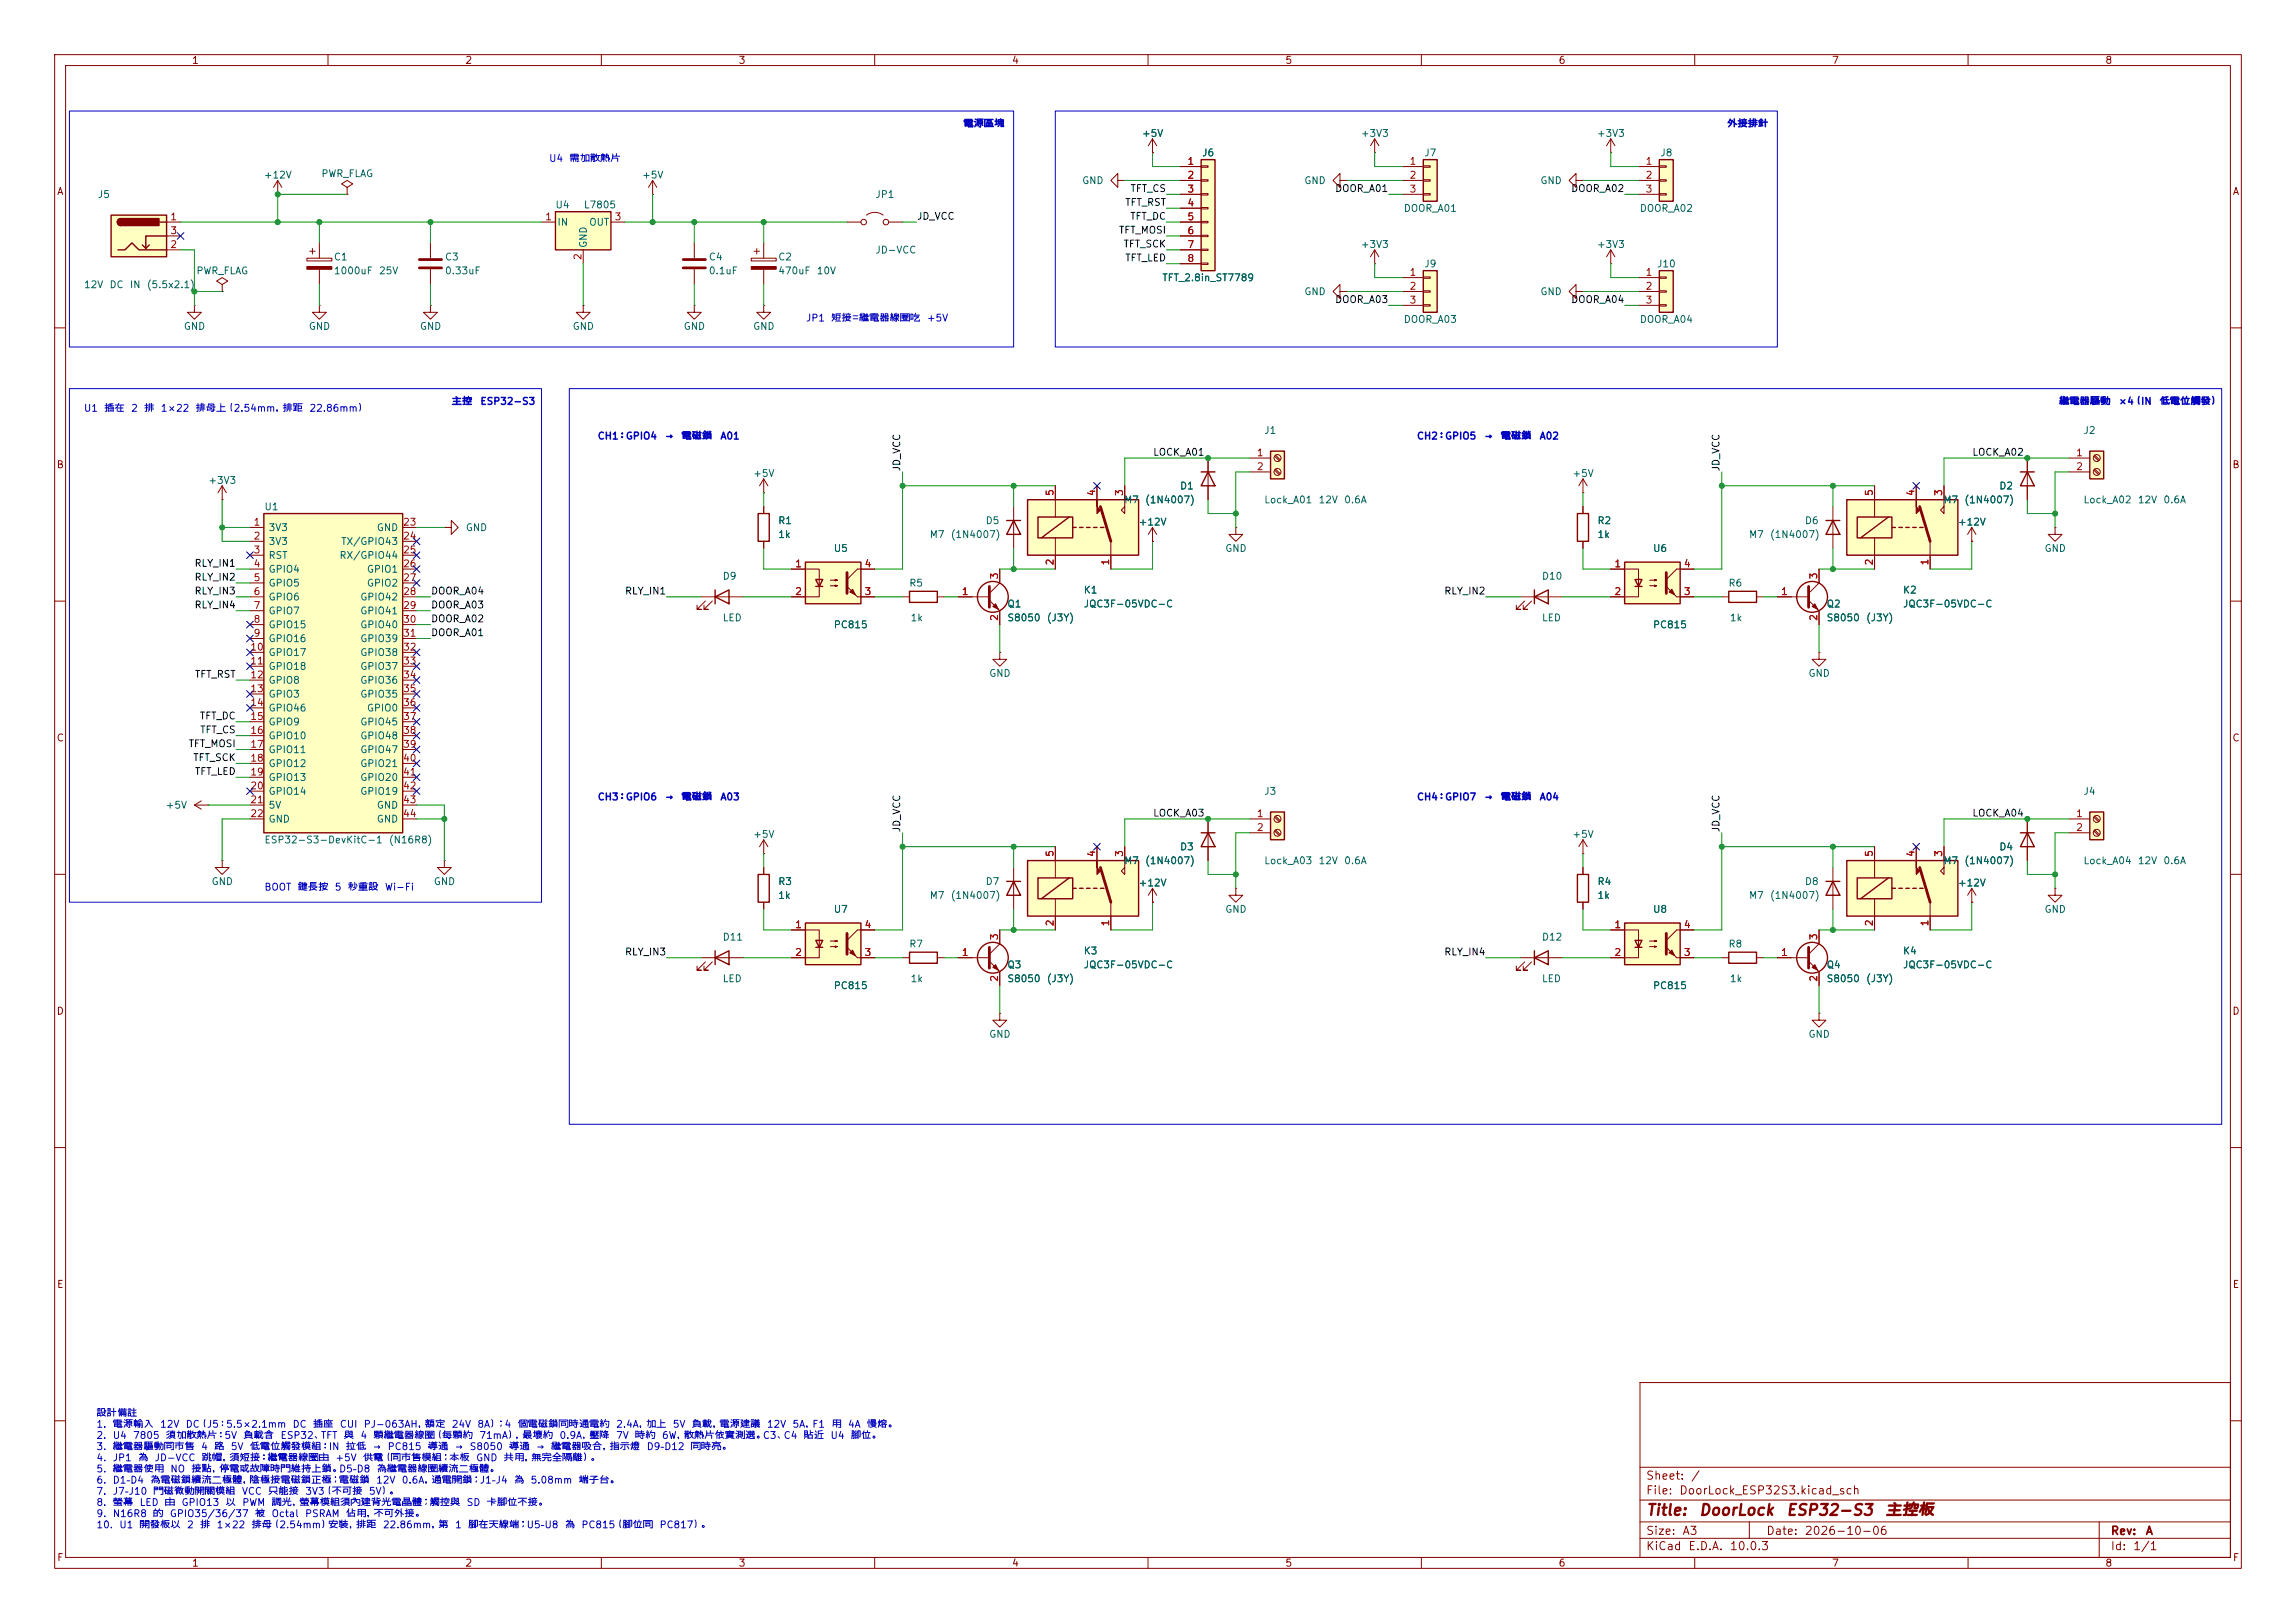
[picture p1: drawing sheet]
<svg xmlns="http://www.w3.org/2000/svg" width="420mm" height="297mm" viewBox="0 0 420 297" stroke-linecap="round" stroke-linejoin="round" font-family="sans-serif">
<defs><g id="words">
<g font-size="2" fill="#840000">
<text x="301" y="277.8">Title:</text>
<text x="310.7" y="277.8">DoorLock</text>
<text x="326.6" y="277.8">ESP32-S3</text>
<text x="344.7" y="277.8">主控板</text>
</g>
<g font-size="1.5" fill="#840000">
<text x="301" y="273.8">File:</text>
<text x="301" y="271.1">Sheet:</text>
<text x="307.1" y="273.8">DoorLock_ESP32S3.kicad_sch</text>
<text x="309.2" y="271.1">/</text>
<text x="301" y="281.2">Size:</text>
<text x="307.6" y="281.2">A3</text>
<text x="323" y="281.2">Date:</text>
<text x="330" y="281.2">2026-10-06</text>
<text x="386" y="281.2">Rev:</text>
<text x="392.4" y="281.2">A</text>
<text x="301" y="284">KiCad</text>
<text x="308.7" y="284">E.D.A.</text>
<text x="316.3" y="284">10.0.3</text>
<text x="386" y="284">Id:</text>
<text x="390.1" y="284">1/1</text>
</g>
<g font-size="1.3" fill="#840000">
<text x="35" y="12">1</text>
<text x="85" y="12">2</text>
<text x="135" y="12">3</text>
<text x="185" y="12">4</text>
<text x="235" y="12">5</text>
<text x="285" y="12">6</text>
<text x="335" y="12">7</text>
<text x="385" y="12">8</text>
<text x="10.3" y="36">A</text>
<text x="408.3" y="36">A</text>
<text x="10.3" y="86">B</text>
<text x="408.2" y="86">B</text>
<text x="10.3" y="136">C</text>
<text x="408.2" y="136">C</text>
<text x="10.3" y="186">D</text>
<text x="408.2" y="186">D</text>
<text x="10.3" y="236">E</text>
<text x="408.3" y="236">E</text>
<text x="10.3" y="286">F</text>
<text x="35" y="287">1</text>
<text x="85" y="287">2</text>
<text x="135" y="287">3</text>
<text x="185" y="287">4</text>
<text x="235" y="287">5</text>
<text x="285" y="287">6</text>
<text x="335" y="287">7</text>
<text x="385" y="287">8</text>
<text x="408.3" y="286">F</text>
</g>
<g font-size="1.3" fill="#0000c2">
<text x="176.1" y="23.6">電源區塊</text>
<text x="315.8" y="23.6">外接排針</text>
<text x="100.3" y="29.9">U4</text>
<text x="104" y="29.9">需加散熱片</text>
<text x="147.3" y="59.1">JP1</text>
<text x="151.9" y="59.1">短接＝繼電器線圈吃</text>
<text x="169.4" y="59.1">+5V</text>
<text x="15.2" y="75.7">U1</text>
<text x="19" y="75.7">插在</text>
<text x="23.9" y="75.7">2</text>
<text x="26.3" y="75.7">排</text>
<text x="29.3" y="75.7">1×22</text>
<text x="35.7" y="75.7">排母上（2.54mm，排距</text>
<text x="56.5" y="75.7">22.86mm）</text>
<text x="82.5" y="74.4">主控</text>
<text x="87.8" y="74.4">ESP32-S3</text>
<text x="376.6" y="74.4">繼電器驅動</text>
<text x="387.4" y="74.4">×4（IN</text>
<text x="394.9" y="74.4">低電位觸發）</text>
<text x="109.2" y="80.7">CH1：GPIO4</text>
<text x="121.5" y="80.7">→</text>
<text x="124.6" y="80.7">電磁鎖</text>
<text x="131.7" y="80.7">A01</text>
<text x="259.1" y="80.7">CH2：GPIO5</text>
<text x="271.4" y="80.7">→</text>
<text x="274.4" y="80.7">電磁鎖</text>
<text x="281.5" y="80.7">A02</text>
<text x="109.2" y="146.8">CH3：GPIO6</text>
<text x="121.5" y="146.8">→</text>
<text x="124.6" y="146.8">電磁鎖</text>
<text x="131.7" y="146.8">A03</text>
<text x="259.1" y="146.8">CH4：GPIO7</text>
<text x="271.4" y="146.8">→</text>
<text x="274.4" y="146.8">電磁鎖</text>
<text x="281.5" y="146.8">A04</text>
<text x="48.3" y="163.3">BOOT</text>
<text x="54.3" y="163.3">鍵長按</text>
<text x="61.1" y="163.3">5</text>
<text x="63.5" y="163.3">秒重設</text>
<text x="70.3" y="163.3">Wi-Fi</text>
<text x="17.5" y="259.5">設計備註</text>
<text x="17.5" y="261.6">1.</text>
<text x="17.5" y="263.6">2.</text>
<text x="20.5" y="261.6">電源輸入</text>
<text x="20.5" y="263.6">U4</text>
<text x="24.2" y="263.6">7805</text>
<text x="29.2" y="261.6">12V</text>
<text x="30.2" y="263.6">須加散熱片：5V</text>
<text x="33.9" y="261.6">DC（J5：5.5×2.1mm</text>
<text x="44.4" y="263.6">負載含</text>
<text x="51.2" y="263.6">ESP32、TFT</text>
<text x="53.4" y="261.6">DC</text>
<text x="57.1" y="261.6">插座</text>
<text x="62" y="261.6">CUI</text>
<text x="62.8" y="263.6">與</text>
<text x="65.8" y="263.6">4</text>
<text x="66.4" y="261.6">PJ-063AH，額定</text>
<text x="68.2" y="263.6">顆繼電器線圈（每顆約</text>
<text x="82.5" y="261.6">24V</text>
<text x="87.2" y="261.6">8A）；4</text>
<text x="87.6" y="263.6">71mA），最壞約</text>
<text x="94.5" y="261.6">個電磁鎖同時通電約</text>
<text x="102.2" y="263.6">0.9A，壓降</text>
<text x="112.6" y="261.6">2.4A，加上</text>
<text x="112.6" y="263.6">7V</text>
<text x="116.1" y="263.6">時約</text>
<text x="121" y="263.6">6W，散熱片依實測選。C3、C4</text>
<text x="123" y="261.6">5V</text>
<text x="126.4" y="261.6">負載，電源建議</text>
<text x="140.2" y="261.6">12V</text>
<text x="144.9" y="261.6">5A，F1</text>
<text x="146.9" y="263.6">貼近</text>
<text x="151.8" y="263.6">U4</text>
<text x="152" y="261.6">用</text>
<text x="155" y="261.6">4A</text>
<text x="155.5" y="263.6">腳位。</text>
<text x="158.5" y="261.6">慢熔。</text>
<text x="17.5" y="265.7">3.</text>
<text x="17.5" y="267.7">4.</text>
<text x="17.5" y="269.8">5.</text>
<text x="20.5" y="265.7">繼電器驅動同市售</text>
<text x="20.5" y="267.7">JP1</text>
<text x="20.5" y="269.8">繼電器使用</text>
<text x="25.1" y="267.7">為</text>
<text x="28.2" y="267.7">JD-VCC</text>
<text x="31.1" y="269.8">NO</text>
<text x="34.9" y="269.8">接點，停電或故障時門維持上鎖。D5–D8</text>
<text x="36.7" y="265.7">4</text>
<text x="36.8" y="267.7">跳帽，須短接：繼電器線圈由</text>
<text x="39.1" y="265.7">路</text>
<text x="42.1" y="265.7">5V</text>
<text x="45.6" y="265.7">低電位觸發模組：IN</text>
<text x="61.2" y="267.7">+5V</text>
<text x="63.1" y="265.7">拉低</text>
<text x="66.3" y="267.7">供電（同市售模組；本板</text>
<text x="68.1" y="265.7">→</text>
<text x="68.8" y="269.8">為繼電器線圈續流二極體。</text>
<text x="70.8" y="265.7">PC815</text>
<text x="78.1" y="265.7">導通</text>
<text x="83.1" y="265.7">→</text>
<text x="85.8" y="265.7">S8050</text>
<text x="87" y="267.7">GND</text>
<text x="92" y="267.7">共用，無完全隔離）。</text>
<text x="93" y="265.7">導通</text>
<text x="97.9" y="265.7">→</text>
<text x="100.7" y="265.7">繼電器吸合，指示燈</text>
<text x="118.2" y="265.7">D9–D12</text>
<text x="126.2" y="265.7">同時亮。</text>
<text x="17.5" y="271.8">6.</text>
<text x="17.5" y="273.8">7.</text>
<text x="17.5" y="275.9">8.</text>
<text x="20.5" y="271.8">D1–D4</text>
<text x="20.5" y="273.8">J7–J10</text>
<text x="20.5" y="275.9">螢幕</text>
<text x="25.4" y="275.9">LED</text>
<text x="27.4" y="271.8">為電磁鎖續流二極體，陰極接電磁鎖正極；電磁鎖</text>
<text x="28" y="273.8">門磁微動開關模組</text>
<text x="30" y="275.9">由</text>
<text x="33.1" y="275.9">GPIO13</text>
<text x="41.2" y="275.9">以</text>
<text x="44.1" y="273.8">VCC</text>
<text x="44.2" y="275.9">PWM</text>
<text x="48.9" y="273.8">只能接</text>
<text x="49.5" y="275.9">調光，螢幕模組須內建背光電晶體；觸控與</text>
<text x="55.7" y="273.8">3V3（不可接</text>
<text x="67.4" y="273.8">5V）。</text>
<text x="68.7" y="271.8">12V</text>
<text x="73.4" y="271.8">0.6A，通電開鎖；J1–J4</text>
<text x="85.3" y="275.9">SD</text>
<text x="88.9" y="275.9">卡腳位不接。</text>
<text x="93.9" y="271.8">為</text>
<text x="96.9" y="271.8">5.08mm</text>
<text x="105.7" y="271.8">端子台。</text>
<text x="17.5" y="277.9">9.</text>
<text x="17.5" y="280">10.</text>
<text x="20.5" y="277.9">N16R8</text>
<text x="21.7" y="280">U1</text>
<text x="25.4" y="280">開發板以</text>
<text x="27.9" y="277.9">的</text>
<text x="31" y="277.9">GPIO35/36/37</text>
<text x="34.1" y="280">2</text>
<text x="36.5" y="280">排</text>
<text x="39.5" y="280">1×22</text>
<text x="45.9" y="280">排母（2.54mm）安裝，排距</text>
<text x="46.5" y="277.9">被</text>
<text x="49.6" y="277.9">Octal</text>
<text x="55.7" y="277.9">PSRAM</text>
<text x="63.2" y="277.9">佔用，不可外接。</text>
<text x="69.9" y="280">22.86mm，第</text>
<text x="83.1" y="280">1</text>
<text x="85.5" y="280">腳在天線端；U5–U8</text>
<text x="103.2" y="280">為</text>
<text x="106.2" y="280">PC815（腳位同</text>
<text x="120.5" y="280">PC817）。</text>
</g>
<g font-size="1.3" fill="#006464">
<text x="208.8" y="25.4">+5V</text>
<text x="219.8" y="28.9">J6</text>
<text x="248.8" y="25.4">+3V3</text>
<text x="260.4" y="28.9">J7</text>
<text x="292" y="25.4">+3V3</text>
<text x="303.6" y="28.9">J8</text>
<text x="48.2" y="33">+12V</text>
<text x="58.7" y="32.7">PWR_FLAG</text>
<text x="117.3" y="33">+5V</text>
<text x="197.8" y="34">GND</text>
<text x="238.5" y="34">GND</text>
<text x="281.7" y="34">GND</text>
<text x="17.8" y="36.5">J5</text>
<text x="101.5" y="38.4">U4</text>
<text x="101.9" y="41.6">IN</text>
<text x="106.7" y="38.4">L7805</text>
<text x="107.7" y="41.6">OUT</text>
<text x="160" y="36.5">JP1</text>
<text x="256.7" y="39.1">DOOR_A01</text>
<text x="299.9" y="39.1">DOOR_A02</text>
<text x="61" y="48">C1</text>
<text x="81.3" y="48">C3</text>
<text x="107.7" y="45.5" transform="rotate(-90 107.7 45.5)">GND</text>
<text x="129.5" y="48">C4</text>
<text x="142.2" y="48">C2</text>
<text x="160" y="46.7">JD-VCC</text>
<text x="248.8" y="45.7">+3V3</text>
<text x="292" y="45.7">+3V3</text>
<text x="15.2" y="53">12V</text>
<text x="19.9" y="53">DC</text>
<text x="23.6" y="53">IN</text>
<text x="26.7" y="53">(5.5x2.1)</text>
<text x="35.8" y="50.5">PWR_FLAG</text>
<text x="61" y="50.5">1000uF</text>
<text x="69.2" y="50.5">25V</text>
<text x="81.3" y="50.5">0.33uF</text>
<text x="129.5" y="50.5">0.1uF</text>
<text x="142.2" y="50.5">470uF</text>
<text x="149.3" y="50.5">10V</text>
<text x="212.5" y="51.8">TFT_2.8in_ST7789</text>
<text x="260.4" y="49.2">J9</text>
<text x="303" y="49.2">J10</text>
<text x="238.5" y="54.3">GND</text>
<text x="256.7" y="59.4">DOOR_A03</text>
<text x="281.7" y="54.3">GND</text>
<text x="299.9" y="59.4">DOOR_A04</text>
<text x="33.5" y="60.7">GND</text>
<text x="56.4" y="60.7">GND</text>
<text x="76.7" y="60.7">GND</text>
<text x="104.6" y="60.7">GND</text>
<text x="125" y="60.7">GND</text>
<text x="137.7" y="60.7">GND</text>
<text x="231.1" y="79.7">J1</text>
<text x="381" y="79.7">J2</text>
<text x="38" y="88.9">+3V3</text>
<text x="137.7" y="87.6">+5V</text>
<text x="215.7" y="89.9">D1</text>
<text x="287.5" y="87.6">+5V</text>
<text x="365.6" y="89.9">D2</text>
<text x="48.3" y="93.7">U1</text>
<text x="205.5" y="92.4">M7</text>
<text x="209.4" y="92.4">(1N4007)</text>
<text x="231.1" y="92.4">Lock_A01</text>
<text x="241.1" y="92.4">12V</text>
<text x="245.8" y="92.4">0.6A</text>
<text x="355.4" y="92.4">M7</text>
<text x="359.2" y="92.4">(1N4007)</text>
<text x="381" y="92.4">Lock_A02</text>
<text x="390.9" y="92.4">12V</text>
<text x="395.6" y="92.4">0.6A</text>
<text x="49" y="97.5">3V3</text>
<text x="49" y="100">3V3</text>
<text x="62.3" y="100">TX/GPIO43</text>
<text x="68.8" y="97.5">GND</text>
<text x="85.1" y="97.5">GND</text>
<text x="142.2" y="96.2">R1</text>
<text x="142.2" y="98.8">1k</text>
<text x="152.4" y="101.3">U5</text>
<text x="170" y="98.8">M7</text>
<text x="173.8" y="98.8">(1N4007)</text>
<text x="180.2" y="96.2">D5</text>
<text x="208.2" y="96.5">+12V</text>
<text x="224" y="101.3">GND</text>
<text x="292.1" y="96.2">R2</text>
<text x="292.1" y="98.8">1k</text>
<text x="302.3" y="101.3">U6</text>
<text x="319.8" y="98.8">M7</text>
<text x="323.7" y="98.8">(1N4007)</text>
<text x="330" y="96.2">D6</text>
<text x="358" y="96.5">+12V</text>
<text x="373.9" y="101.3">GND</text>
<text x="49" y="102.6">RST</text>
<text x="49" y="105.1">GPIO4</text>
<text x="49" y="107.7">GPIO5</text>
<text x="62" y="102.6">RX/GPIO44</text>
<text x="67" y="105.1">GPIO1</text>
<text x="67" y="107.7">GPIO2</text>
<text x="132.1" y="106.4">D9</text>
<text x="166.2" y="107.7">R5</text>
<text x="281.9" y="106.4">D10</text>
<text x="316.1" y="107.7">R6</text>
<text x="49" y="110.2">GPIO6</text>
<text x="49" y="112.7">GPIO7</text>
<text x="65.8" y="110.2">GPIO42</text>
<text x="65.8" y="112.7">GPIO41</text>
<text x="184.2" y="111.5">Q1</text>
<text x="198.1" y="108.9">K1</text>
<text x="198.1" y="111.5">JQC3F-05VDC-C</text>
<text x="334" y="111.5">Q2</text>
<text x="348" y="108.9">K2</text>
<text x="348" y="111.5">JQC3F-05VDC-C</text>
<text x="49" y="115.3">GPIO15</text>
<text x="49" y="117.8">GPIO16</text>
<text x="65.8" y="115.3">GPIO40</text>
<text x="65.8" y="117.8">GPIO39</text>
<text x="132.1" y="114">LED</text>
<text x="152.4" y="115.3">PC815</text>
<text x="166.5" y="114">1k</text>
<text x="184.2" y="114">S8050</text>
<text x="191.4" y="114">(J3Y)</text>
<text x="281.9" y="114">LED</text>
<text x="302.3" y="115.3">PC815</text>
<text x="316.3" y="114">1k</text>
<text x="334" y="114">S8050</text>
<text x="341.2" y="114">(J3Y)</text>
<text x="49" y="120.4">GPIO17</text>
<text x="49" y="122.9">GPIO18</text>
<text x="49" y="125.4">GPIO8</text>
<text x="65.8" y="120.4">GPIO38</text>
<text x="65.8" y="122.9">GPIO37</text>
<text x="65.8" y="125.4">GPIO36</text>
<text x="180.8" y="124.2">GND</text>
<text x="330.7" y="124.2">GND</text>
<text x="49" y="128">GPIO3</text>
<text x="49" y="130.5">GPIO46</text>
<text x="65.8" y="128">GPIO35</text>
<text x="67" y="130.5">GPIO0</text>
<text x="49" y="133.1">GPIO9</text>
<text x="49" y="135.6">GPIO10</text>
<text x="65.8" y="133.1">GPIO45</text>
<text x="65.8" y="135.6">GPIO48</text>
<text x="49" y="138.1">GPIO11</text>
<text x="49" y="140.7">GPIO12</text>
<text x="49" y="143.2">GPIO13</text>
<text x="65.8" y="138.1">GPIO47</text>
<text x="65.8" y="140.7">GPIO21</text>
<text x="65.8" y="143.2">GPIO20</text>
<text x="30.2" y="148.3">+5V</text>
<text x="49" y="145.8">GPIO14</text>
<text x="49" y="148.3">5V</text>
<text x="65.8" y="145.8">GPIO19</text>
<text x="68.8" y="148.3">GND</text>
<text x="231.1" y="145.8">J3</text>
<text x="381" y="145.8">J4</text>
<text x="48.3" y="154.6">ESP32-S3-DevKitC-1</text>
<text x="49" y="150.8">GND</text>
<text x="68.8" y="150.8">GND</text>
<text x="71" y="154.6">(N16R8)</text>
<text x="137.7" y="153.6">+5V</text>
<text x="215.7" y="155.9">D3</text>
<text x="287.5" y="153.6">+5V</text>
<text x="365.6" y="155.9">D4</text>
<text x="205.5" y="158.5">M7</text>
<text x="209.4" y="158.5">(1N4007)</text>
<text x="231.1" y="158.5">Lock_A03</text>
<text x="241.1" y="158.5">12V</text>
<text x="245.8" y="158.5">0.6A</text>
<text x="355.4" y="158.5">M7</text>
<text x="359.2" y="158.5">(1N4007)</text>
<text x="381" y="158.5">Lock_A04</text>
<text x="390.9" y="158.5">12V</text>
<text x="395.6" y="158.5">0.6A</text>
<text x="38.6" y="162.3">GND</text>
<text x="79.2" y="162.3">GND</text>
<text x="142.2" y="162.3">R3</text>
<text x="142.2" y="164.8">1k</text>
<text x="152.4" y="167.3">U7</text>
<text x="170" y="164.8">M7</text>
<text x="173.8" y="164.8">(1N4007)</text>
<text x="180.2" y="162.3">D7</text>
<text x="208.2" y="162.5">+12V</text>
<text x="224" y="167.3">GND</text>
<text x="292.1" y="162.3">R4</text>
<text x="292.1" y="164.8">1k</text>
<text x="302.3" y="167.3">U8</text>
<text x="319.8" y="164.8">M7</text>
<text x="323.7" y="164.8">(1N4007)</text>
<text x="330" y="162.3">D8</text>
<text x="358" y="162.5">+12V</text>
<text x="373.9" y="167.3">GND</text>
<text x="132.1" y="172.4">D11</text>
<text x="166.2" y="173.7">R7</text>
<text x="281.9" y="172.4">D12</text>
<text x="316.1" y="173.7">R8</text>
<text x="184.2" y="177.5">Q3</text>
<text x="198.1" y="175">K3</text>
<text x="198.1" y="177.5">JQC3F-05VDC-C</text>
<text x="334" y="177.5">Q4</text>
<text x="348" y="175">K4</text>
<text x="348" y="177.5">JQC3F-05VDC-C</text>
<text x="132.1" y="180">LED</text>
<text x="152.4" y="181.3">PC815</text>
<text x="166.5" y="180">1k</text>
<text x="184.2" y="180">S8050</text>
<text x="191.4" y="180">(J3Y)</text>
<text x="281.9" y="180">LED</text>
<text x="302.3" y="181.3">PC815</text>
<text x="316.3" y="180">1k</text>
<text x="334" y="180">S8050</text>
<text x="341.2" y="180">(J3Y)</text>
<text x="180.8" y="190.2">GND</text>
<text x="330.7" y="190.2">GND</text>
</g>
<g font-size="1.3" fill="#0f0f0f">
<text x="206.7" y="35.4">TFT_CS</text>
<text x="244.1" y="35.4">DOOR_A01</text>
<text x="287.3" y="35.4">DOOR_A02</text>
<text x="167.6" y="40.5">JD_VCC</text>
<text x="205.7" y="38">TFT_RST</text>
<text x="206.6" y="40.5">TFT_DC</text>
<text x="204.6" y="43.1">TFT_MOSI</text>
<text x="205.4" y="45.6">TFT_SCK</text>
<text x="205.7" y="48.1">TFT_LED</text>
<text x="244.1" y="55.8">DOOR_A03</text>
<text x="287.3" y="55.8">DOOR_A04</text>
<text x="210.8" y="83.7">LOCK_A01</text>
<text x="360.7" y="83.7">LOCK_A02</text>
<text x="165" y="86.4" transform="rotate(-90 165 86.4)">JD_VCC</text>
<text x="314.8" y="86.4" transform="rotate(-90 314.8 86.4)">JD_VCC</text>
<text x="35.5" y="104">RLY_IN1</text>
<text x="35.5" y="106.6">RLY_IN2</text>
<text x="35.5" y="109.1">RLY_IN3</text>
<text x="35.5" y="111.6">RLY_IN4</text>
<text x="78.7" y="109.1">DOOR_A04</text>
<text x="78.7" y="111.6">DOOR_A03</text>
<text x="114.2" y="109.1">RLY_IN1</text>
<text x="264.1" y="109.1">RLY_IN2</text>
<text x="78.7" y="114.2">DOOR_A02</text>
<text x="78.7" y="116.7">DOOR_A01</text>
<text x="35.5" y="124.3">TFT_RST</text>
<text x="36.4" y="132">TFT_DC</text>
<text x="34.4" y="137">TFT_MOSI</text>
<text x="36.5" y="134.5">TFT_CS</text>
<text x="35.2" y="139.6">TFT_SCK</text>
<text x="35.5" y="142.1">TFT_LED</text>
<text x="210.8" y="149.7">LOCK_A03</text>
<text x="360.7" y="149.7">LOCK_A04</text>
<text x="165" y="152.4" transform="rotate(-90 165 152.4)">JD_VCC</text>
<text x="314.8" y="152.4" transform="rotate(-90 314.8 152.4)">JD_VCC</text>
<text x="114.2" y="175.1">RLY_IN3</text>
<text x="264.1" y="175.1">RLY_IN4</text>
</g>
<g font-size="1.3" fill="#a90000">
<text x="217.1" y="30.5">1</text>
<text x="217.1" y="33">2</text>
<text x="217.1" y="35.5">3</text>
<text x="257.7" y="30.5">1</text>
<text x="257.7" y="33">2</text>
<text x="257.7" y="35.5">3</text>
<text x="300.9" y="30.5">1</text>
<text x="300.9" y="33">2</text>
<text x="300.9" y="35.5">3</text>
<text x="31" y="40.6">1</text>
<text x="99.6" y="40.6">1</text>
<text x="112.3" y="40.6">3</text>
<text x="217.1" y="38.1">4</text>
<text x="217.1" y="40.6">5</text>
<text x="31" y="45.7">2</text>
<text x="31" y="43.2">3</text>
<text x="106.7" y="47.7" transform="rotate(-90 106.7 47.7)">2</text>
<text x="217.1" y="43.2">6</text>
<text x="217.1" y="45.7">7</text>
<text x="217.1" y="48.2">8</text>
<text x="257.7" y="50.8">1</text>
<text x="257.7" y="53.3">2</text>
<text x="300.9" y="50.8">1</text>
<text x="300.9" y="53.3">2</text>
<text x="257.7" y="55.9">3</text>
<text x="300.9" y="55.9">3</text>
<text x="229.8" y="83.8">1</text>
<text x="379.7" y="83.8">1</text>
<text x="229.8" y="86.3">2</text>
<text x="379.7" y="86.3">2</text>
<text x="193" y="90.9" transform="rotate(-90 193 90.9)">5</text>
<text x="200.6" y="90.9" transform="rotate(-90 200.6 90.9)">4</text>
<text x="205.7" y="90.9" transform="rotate(-90 205.7 90.9)">3</text>
<text x="342.9" y="90.9" transform="rotate(-90 342.9 90.9)">5</text>
<text x="350.5" y="90.9" transform="rotate(-90 350.5 90.9)">4</text>
<text x="355.6" y="90.9" transform="rotate(-90 355.6 90.9)">3</text>
<text x="46.3" y="96.5">1</text>
<text x="46.3" y="99">2</text>
<text x="46.3" y="101.6">3</text>
<text x="73.6" y="96.5">23</text>
<text x="73.6" y="99">24</text>
<text x="73.6" y="101.6">25</text>
<text x="46.3" y="104.1">4</text>
<text x="46.3" y="106.7">5</text>
<text x="73.6" y="104.1">26</text>
<text x="73.6" y="106.7">27</text>
<text x="145.3" y="104.1">1</text>
<text x="158" y="104.1">4</text>
<text x="182.9" y="106.1" transform="rotate(-90 182.9 106.1)">3</text>
<text x="193" y="103.6" transform="rotate(-90 193 103.6)">2</text>
<text x="203.2" y="103.6" transform="rotate(-90 203.2 103.6)">1</text>
<text x="295.2" y="104.1">1</text>
<text x="307.9" y="104.1">4</text>
<text x="332.7" y="106.1" transform="rotate(-90 332.7 106.1)">3</text>
<text x="342.9" y="103.6" transform="rotate(-90 342.9 103.6)">2</text>
<text x="353" y="103.6" transform="rotate(-90 353 103.6)">1</text>
<text x="46.3" y="109.2">6</text>
<text x="46.3" y="111.7">7</text>
<text x="73.6" y="109.2">28</text>
<text x="73.6" y="111.7">29</text>
<text x="145.3" y="109.2">2</text>
<text x="158" y="109.2">3</text>
<text x="175.8" y="109.2">1</text>
<text x="182.9" y="113.7" transform="rotate(-90 182.9 113.7)">2</text>
<text x="295.2" y="109.2">2</text>
<text x="307.9" y="109.2">3</text>
<text x="325.7" y="109.2">1</text>
<text x="332.7" y="113.7" transform="rotate(-90 332.7 113.7)">2</text>
<text x="45.7" y="119.4">10</text>
<text x="46.3" y="114.3">8</text>
<text x="46.3" y="116.8">9</text>
<text x="73.6" y="114.3">30</text>
<text x="73.6" y="116.8">31</text>
<text x="73.6" y="119.4">32</text>
<text x="45.7" y="121.9">11</text>
<text x="45.7" y="124.4">12</text>
<text x="73.6" y="121.9">33</text>
<text x="73.6" y="124.4">34</text>
<text x="45.7" y="127">13</text>
<text x="45.7" y="129.5">14</text>
<text x="73.6" y="127">35</text>
<text x="73.6" y="129.5">36</text>
<text x="45.7" y="132.1">15</text>
<text x="45.7" y="134.6">16</text>
<text x="45.7" y="137.1">17</text>
<text x="73.6" y="132.1">37</text>
<text x="73.6" y="134.6">38</text>
<text x="73.6" y="137.1">39</text>
<text x="45.7" y="139.7">18</text>
<text x="45.7" y="142.2">19</text>
<text x="73.6" y="139.7">40</text>
<text x="73.6" y="142.2">41</text>
<text x="45.7" y="144.8">20</text>
<text x="45.7" y="147.3">21</text>
<text x="45.7" y="149.8">22</text>
<text x="73.6" y="144.8">42</text>
<text x="73.6" y="147.3">43</text>
<text x="73.6" y="149.8">44</text>
<text x="229.8" y="149.8">1</text>
<text x="379.7" y="149.8">1</text>
<text x="229.8" y="152.4">2</text>
<text x="379.7" y="152.4">2</text>
<text x="193" y="156.9" transform="rotate(-90 193 156.9)">5</text>
<text x="200.6" y="156.9" transform="rotate(-90 200.6 156.9)">4</text>
<text x="205.7" y="156.9" transform="rotate(-90 205.7 156.9)">3</text>
<text x="342.9" y="156.9" transform="rotate(-90 342.9 156.9)">5</text>
<text x="350.5" y="156.9" transform="rotate(-90 350.5 156.9)">4</text>
<text x="355.6" y="156.9" transform="rotate(-90 355.6 156.9)">3</text>
<text x="145.3" y="170.2">1</text>
<text x="158" y="170.2">4</text>
<text x="182.9" y="172.2" transform="rotate(-90 182.9 172.2)">3</text>
<text x="193" y="169.6" transform="rotate(-90 193 169.6)">2</text>
<text x="203.2" y="169.6" transform="rotate(-90 203.2 169.6)">1</text>
<text x="295.2" y="170.2">1</text>
<text x="307.9" y="170.2">4</text>
<text x="332.7" y="172.2" transform="rotate(-90 332.7 172.2)">3</text>
<text x="342.9" y="169.6" transform="rotate(-90 342.9 169.6)">2</text>
<text x="353" y="169.6" transform="rotate(-90 353 169.6)">1</text>
<text x="145.3" y="175.2">2</text>
<text x="158" y="175.2">3</text>
<text x="175.8" y="175.2">1</text>
<text x="182.9" y="179.8" transform="rotate(-90 182.9 179.8)">2</text>
<text x="295.2" y="175.2">2</text>
<text x="307.9" y="175.2">3</text>
<text x="325.7" y="175.2">1</text>
<text x="332.7" y="179.8" transform="rotate(-90 332.7 179.8)">2</text>
</g>
</g></defs>
<g fill="none" stroke="#840000" stroke-width=".18">
<path d="M10 10h400v277h-400zM12 12h396v273h-396zM60 10v2M110 10v2M160 10v2M210 10v2M260 10v2M310 10v2M360 10v2M245.1 33v-1.2l-1.3 1.2 1.3 1.3v-1.3h1.3M246.4 33h.1M106.7 55.9v1.3h1.2l-1.2 1.2-1.3-1.2h1.3"/>
<path d="M106.7 55.9h.1M127 44.5v2.7M127 49.3v2.8M139.7 55.9v1.3h1.3l-1.3 1.2-1.3-1.2h1.3M139.7 55.9h.1M10 60h2M408 60h2M10 110h2M332.7 119.4v1.3h1.3l-1.3 1.2-1.2-1.2h1.2M332.7 119.4h.1M408 110h2M10 160h2"/>
<path d="M139.7 156.2h.1M139.7 153.7l-.8 1.2M139.7 153.7l.8 1.2M139.7 153.7v2.5M408 160h2M315 175.3h1.2M321.3 175.3h1.3M332.7 185.4v1.3h1.3l-1.3 1.3-1.2-1.3h1.2M332.7 185.4h.1M10 210h2M408 210h2M300 253h108v32h-108z"/>
<path d="M10 260h2M300 278.5h108M300 274.5h108M300 268.5h108M320 278.5v3M384 278.5v6.5M408 260h2M60 285v2M110 285v2M160 285v2M210 285v2M260 285v2"/>
<path d="M300 281.5h108M310 285v2M360 285v2"/>
</g>
<path d="M125 47.5h4M125 49h4" fill="none" stroke="#840000" stroke-width=".51"/>
<path d="M316.2 174.2h5.1v2.1h-5.1z" fill="none" stroke="#840000" stroke-width=".25"/>
<path d="M337.8 91.4h20.3v10.2h-20.3z" fill="#ffffc2"/>
<g fill="none" stroke="#840000" stroke-width=".18">
<path d="M63.5 34.3l1-.6-1-.7-1 .7 1 .6v1.3M63.5 35.6h.1M56.1 47.2h4.6v.6h-4.6zM56.6 46h1.1M57.1 45.5v1M58.4 44.5v2.7M58.4 49.3v2.8M335.3 92.7v7.6M342.9 88.9v5.7M342.9 98.4v5.7M350.5 88.9v2.5M353.1 99.1v5"/>
<path d="M355.6 88.9v5.1l-.6-.7 .6-.6M315 109.2h1.2M321.3 109.2h1.3M325.1 109.2h5.7M330.8 109.9l1.9 1.9v2.5M332.7 104.1v2.6l-1.9 1.9M139.7 158.8v1.2M128.3 175.3h7.6M129 176l-1.5 1.5h.8h-.8v-.7M130.3 176l-1.5 1.5h.7h-.7v-.7M139.7 165.1v1.3"/>
</g>
<g fill="none" stroke="#840000" stroke-width=".25">
<path d="M334 95.3h2.5M335.3 95.3l1.2 2.5h-2.5zM337.8 91.4h20.3v10.2h-20.3zM339.7 94.6h6.4v3.8h-6.4zM345.4 94.6l-5 3.8M346.1 96.5h.6M347.3 96.5h.7M348.6 96.5h.6M349.9 96.5h.6M351.2 96.5h.6M316.2 108.2h5.1v2h-5.1zM130.8 175.3l2.5-1.3v2.5z"/>
<path d="M130.8 174v2.5M138.7 160h2v5.1h-2z"/>
<circle cx="331.5" cy="109.2" r="2.82"/>
</g>
<path d="M351.2 92.7l1.9 6.4M330.8 107.3v3.8" fill="none" stroke="#840000" stroke-width=".51"/>
<g fill="#840000" stroke="#840000" stroke-width=".18">
<path d="M350.5 91.4v1.3l.7 .6-.7 .7z"/>
<path d="M331.5 111l.5-.5 .5 1z"/>
<path d="M56.1 48.8h4.6v.5h-4.6z"/>
</g>
<path d="M147.3 168.9h10.2v7.6h-10.2z" fill="#ffffc2"/>
<path d="M147.3 168.9h10.2v7.6h-10.2zM149.2 172.1h1.3l-.6 1.3zM149.2 173.4h1.3" fill="none" stroke="#840000" stroke-width=".25"/>
<path d="M78.7 44.5v2.7M78.7 49.3v2.8M127 55.9v1.3h1.3l-1.3 1.2-1.3-1.2h1.3M127 55.9h.1M144.8 170.2h5.1v5.1h-5.1M151.9 172.2h1.3l-.4 .1v-.2l.4 .1M151.9 173.2h1.3l-.4 .2v-.3l.4 .1M156.8 175.3h3.2M160 170.2h-3.2l-1.9 1.9" fill="none" stroke="#840000" stroke-width=".18"/>
<path d="M76.7 47.5h4.1M76.7 49h4.1M154.9 170.8v3.8" fill="none" stroke="#840000" stroke-width=".51"/>
<g fill="#840000" stroke="#840000" stroke-width=".18">
<path d="M155.4 174.4l.6-.5 .5 1z"/>
<path d="M154.9 173.4l1.9 1.9z"/>
</g>
<path d="M297.2 102.9h10.1v7.6h-10.1z" fill="#ffffc2"/>
<path d="M297.2 102.9h10.1v7.6h-10.1zM299.1 106h1.3l-.7 1.3zM299.1 107.3h1.3" fill="none" stroke="#840000" stroke-width=".25"/>
<path d="M245.1 53.3v-1.2l-1.3 1.2 1.3 1.3v-1.3h1.3M246.4 53.3h.1M251.5 48.3h.1M251.5 45.7l-.8 1.3M251.5 45.7l.7 1.3M251.5 45.7v2.6M294.6 104.1h5.1v5.1h-5.1M301.8 106.2h1.2l-.4 .1v-.3l.4 .2M301.8 107.2h1.2l-.4 .1v-.2l.4 .1M306.7 109.2h3.2M309.9 104.1h-3.2l-1.9 1.9" fill="none" stroke="#840000" stroke-width=".18"/>
<path d="M304.8 104.8v3.8" fill="none" stroke="#840000" stroke-width=".51"/>
<g fill="#840000" stroke="#840000" stroke-width=".18">
<path d="M305.3 108.3l.5-.5 .5 1z"/>
<path d="M304.8 107.3l1.9 1.9z"/>
</g>
<path d="M101.6 38.7h10.2v7h-10.2z" fill="#ffffc2"/>
<path d="M101.6 38.7h10.2v7h-10.2zM288.5 160h2.1v5.1h-2.1z" fill="none" stroke="#840000" stroke-width=".25"/>
<path d="M40.6 52.1l1.1-.7-1.1-.6-1 .6 1 .7v1.2M40.6 53.3h.1M99.1 40.6h2.5M106.7 45.7v2.6M111.8 40.6h2.5M289.6 156.2h.1M289.6 153.7l-.8 1.2M289.6 153.7l.7 1.2M289.6 153.7v2.5M289.6 158.8v1.2M289.6 165.1v1.3" fill="none" stroke="#840000" stroke-width=".18"/>
<path d="M20.3 39.4h10.2v7.6h-10.2z" fill="#ffffc2"/>
<path d="M20.3 39.4h10.2v7.6h-10.2zM21.6 45.7h1.3l1.2-1.2 1.3 1.2h5.1M22.1 40a.64 .64 0 0 0-.6 .6 .64 .64 0 0 0 .6 .7M27.3 44.8l-.6 .7M29.2 40.6h1.3M30.5 43.2h-3.8v2.3l-.7-.7" fill="none" stroke="#840000" stroke-width=".25"/>
<g fill="#840000" stroke="#840000" stroke-width=".25">
<path d="M21.6 40.2l.5-.2v1.3a.63 .63 0 0 1-.6-.4 .63 .63 0 0 1 .1-.7z"/>
<path d="M22.1 40h7v1.3h-7z"/>
</g>
<path d="M30.5 40.6h2.5M30.5 45.7h2.5M30.5 43.2h2.5" fill="none" stroke="#840000" stroke-width=".18"/>
<path d="M232.4 148.6h2.5v5.1h-2.5z" fill="#ffffc2"/>
<path d="M288.5 94h2.1v5.1h-2.1zM232.4 148.6h2.5v5.1h-2.5z" fill="none" stroke="#840000" stroke-width=".25"/>
<g fill="none" stroke="#840000" stroke-width=".18">
<path d="M50.8 35.6h.1M50.8 33l-.8 1.3M50.8 33l.8 1.3M50.8 33v2.6M204.5 33v-1.2l-1.3 1.2 1.3 1.3v-1.3h1.2M205.7 33h.1M210.8 27.9h.1M210.8 25.4l-.7 1.3M210.8 25.4l.8 1.3M210.8 25.4v2.5M289.6 92.7v1.3M289.6 99.1v1.2"/>
<path d="M228.6 149.9h3.8M228.6 152.4h3.8M233.1 149.5l.9 .9M233.1 152.1l.9 .8M233.3 149.4l.9 .8M233.3 151.9l.9 .8"/>
<circle cx="233.7" cy="149.9" r=".63"/>
<circle cx="233.7" cy="152.4" r=".63"/>
</g>
<path d="M232.4 82.6h2.5v5h-2.5z" fill="#ffffc2"/>
<path d="M232.4 82.6h2.5v5h-2.5z" fill="none" stroke="#840000" stroke-width=".25"/>
<g fill="none" stroke="#840000" stroke-width=".18">
<path d="M228.6 83.8h3.8M228.6 86.4h3.8M233.1 83.5l.9 .8M233.1 86l.9 .9M233.3 83.3l.9 .9M233.3 85.9l.9 .8M289.6 90.2h.1M289.6 87.6l-.8 1.3M289.6 87.6l.7 1.3M289.6 87.6v2.6M40.6 157.5v1.3h1.3l-1.3 1.2-1.2-1.2h1.2M40.6 157.5h.1"/>
<circle cx="233.7" cy="83.8" r=".63"/>
<circle cx="233.7" cy="86.4" r=".63"/>
</g>
<path d="M303.5 49.5h2.6v7.7h-2.6z" fill="#ffffc2"/>
<path d="M303.5 49.5h2.6v7.7h-2.6z" fill="none" stroke="#840000" stroke-width=".25"/>
<path d="M299.7 50.8h3.8M299.7 53.3h3.8M299.7 55.9h3.8M303.5 50.7h1.3v.2h-1.3zM303.5 53.2h1.3v.3h-1.3zM303.5 55.8h1.3v.2h-1.3z" fill="none" stroke="#840000" stroke-width=".18"/>
<path d="M303.5 29.2h2.6v7.6h-2.6z" fill="#ffffc2"/>
<path d="M303.5 29.2h2.6v7.6h-2.6z" fill="none" stroke="#840000" stroke-width=".25"/>
<path d="M251.5 27.9h.1M251.5 25.4l-.8 1.3M251.5 25.4l.7 1.3M251.5 25.4v2.5M299.7 30.5h3.8M299.7 33h3.8M299.7 35.6h3.8M303.5 30.4h1.3v.2h-1.3zM303.5 32.9h1.3v.2h-1.3zM303.5 35.4h1.3v.3h-1.3z" fill="none" stroke="#840000" stroke-width=".18"/>
<path d="M219.7 29.2h2.5v20.3h-2.5z" fill="#ffffc2"/>
<path d="M219.7 29.2h2.5v20.3h-2.5z" fill="none" stroke="#840000" stroke-width=".25"/>
<g fill="none" stroke="#840000" stroke-width=".18">
<path d="M215.9 30.5h3.8M215.9 33h3.8M215.9 35.6h3.8M215.9 38.1h3.8M219.7 30.4h1.3v.2h-1.3zM219.7 32.9h1.3v.2h-1.3zM219.7 35.4h1.3v.3h-1.3zM219.7 38h1.3v.2h-1.3zM294.6 27.9h.1M294.6 25.4l-.7 1.3M294.6 25.4l.8 1.3M294.6 25.4v2.5"/>
<path d="M215.9 40.6h3.8M215.9 43.2h3.8M215.9 45.7h3.8M215.9 48.3h3.8M219.7 40.5h1.3v.3h-1.3zM219.7 43.1h1.3v.2h-1.3zM219.7 45.6h1.3v.2h-1.3zM219.7 48.1h1.3v.3h-1.3z"/>
</g>
<path d="M260.3 29.2h2.6v7.6h-2.6z" fill="#ffffc2"/>
<g fill="none" stroke="#840000" stroke-width=".25">
<path d="M260.3 29.2h2.6v7.6h-2.6z"/>
<circle cx="181.6" cy="175.3" r="2.82"/>
</g>
<g fill="none" stroke="#840000" stroke-width=".18">
<path d="M256.5 30.5h3.8M256.5 33h3.8M256.5 35.6h3.8M260.3 30.4h1.3v.2h-1.3zM260.3 32.9h1.3v.2h-1.3zM260.3 35.4h1.3v.3h-1.3zM288.3 33v-1.2l-1.3 1.2 1.3 1.3v-1.3h1.3M289.6 33h.1M35.6 55.9v1.3h1.2l-1.2 1.2-1.3-1.2h1.3M35.6 55.9h.1M78.7 55.9v1.3h1.3l-1.3 1.2-1.2-1.2h1.2M78.7 55.9h.1"/>
<path d="M35.6 147.3l1.2 .8M35.6 147.3h2.5M36.8 146.6l-1.2 .7M38.1 147.3h.1M81.3 157.5v1.3h1.2l-1.2 1.2-1.3-1.2h1.3M81.3 157.5h.1M175.3 175.3h5.7M181 175.9l1.9 1.9v2.5M182.9 170.2v2.5l-1.9 1.9"/>
</g>
<path d="M181 173.4v3.8" fill="none" stroke="#840000" stroke-width=".51"/>
<path d="M182.1 176.5l.5 1-1-.5z" fill="#840000" stroke="#840000" stroke-width=".18"/>
<path d="M48.3 94h25.4v58.4h-25.4z" fill="#ffffc2"/>
<path d="M48.3 94h25.4v58.4h-25.4z" fill="none" stroke="#840000" stroke-width=".25"/>
<g fill="none" stroke="#840000" stroke-width=".18">
<path d="M45.7 96.5h2.6M45.7 99.1h2.6M73.7 96.5h2.5M73.7 99.1h2.5M45.7 101.6h2.6M45.7 104.1h2.6M45.7 106.7h2.6M45.7 109.2h2.6M45.7 111.8h2.6M45.7 114.3h2.6M45.7 116.8h2.6M45.7 119.4h2.6"/>
<path d="M73.7 101.6h2.5M73.7 104.1h2.5M73.7 106.7h2.5M73.7 109.2h2.5M73.7 111.8h2.5M73.7 114.3h2.5M73.7 116.8h2.5M73.7 119.4h2.5M45.7 121.9h2.6M45.7 124.5h2.6M45.7 127h2.6M45.7 129.5h2.6"/>
<path d="M45.7 132.1h2.6M45.7 134.6h2.6M45.7 137.2h2.6M45.7 139.7h2.6M73.7 121.9h2.5M73.7 124.5h2.5M73.7 127h2.5M73.7 129.5h2.5M73.7 132.1h2.5M73.7 134.6h2.5M73.7 137.2h2.5M73.7 139.7h2.5"/>
<path d="M45.7 142.2h2.6M45.7 144.8h2.6M45.7 147.3h2.6M45.7 149.9h2.6M73.7 142.2h2.5M73.7 144.8h2.5M73.7 147.3h2.5M73.7 149.9h2.5"/>
</g>
<path d="M260.3 49.5h2.6v7.7h-2.6z" fill="#ffffc2"/>
<path d="M260.3 49.5h2.6v7.7h-2.6z" fill="none" stroke="#840000" stroke-width=".25"/>
<g fill="none" stroke="#840000" stroke-width=".18">
<path d="M256.5 50.8h3.8M256.5 53.3h3.8M256.5 55.9h3.8M260.3 50.7h1.3v.2h-1.3zM260.3 53.2h1.3v.3h-1.3zM260.3 55.8h1.3v.2h-1.3zM288.3 53.3v-1.2l-1.3 1.2 1.3 1.3v-1.3h1.3M289.6 53.3h.1M294.6 48.3h.1M294.6 45.7l-.7 1.3M294.6 45.7l.8 1.3M294.6 45.7v2.6"/>
<path d="M40.6 91.4h.1M40.6 88.9l-.7 1.3M40.6 88.9l.8 1.3M40.6 88.9v2.5M81.3 96.5h1.2v-1.2l1.3 1.2-1.3 1.3v-1.3M81.3 96.5h.1"/>
</g>
<path d="M188 157.5h20.3v10.1h-20.3z" fill="#ffffc2"/>
<g fill="none" stroke="#840000" stroke-width=".18">
<path d="M58.4 55.9v1.3h1.3l-1.3 1.2-1.3-1.2h1.3M58.4 55.9h.1M278.1 109.2h7.6M278.9 110l-1.5 1.5h.7h-.7v-.8M280.2 110l-1.6 1.5h.8h-.8v-.8M185.4 158.8v7.6M193 154.9v5.8M200.7 154.9v2.6M205.7 154.9v5.1l-.6-.6 .6-.6M221 149.9v7.6M193 164.5v5.7M203.2 165.1v5.1"/>
<path d="M210.8 165.1h.1M210.8 162.6l-.7 1.2M210.8 162.6l.8 1.2M210.8 162.6v2.5M226.1 162.6v1.2h1.2l-1.2 1.3-1.3-1.3h1.3M226.1 162.6h.1"/>
</g>
<g fill="none" stroke="#840000" stroke-width=".25">
<path d="M280.7 109.2l2.5-1.2v2.5zM280.7 108v2.5M188 157.5h20.3v10.1h-20.3zM219.7 152.4h2.5M221 152.4l1.2 2.5h-2.5zM184.1 161.3h2.6M185.4 161.3l1.3 2.5h-2.6zM189.9 160.7h6.3v3.8h-6.3zM195.6 160.7l-5.1 3.8M196.2 162.6h.6M197.5 162.6h.6M198.8 162.6h.6"/>
<path d="M200 162.6h.7M201.3 162.6h.6"/>
</g>
<path d="M201.3 158.8l1.9 6.3" fill="none" stroke="#840000" stroke-width=".51"/>
<path d="M200.7 157.5v1.3l.6 .6-.6 .6z" fill="#840000" stroke="#840000" stroke-width=".18"/>
<path d="M297.2 168.9h10.1v7.6h-10.1z" fill="#ffffc2"/>
<path d="M280.7 175.3l2.5-1.3v2.5zM280.7 174v2.5M297.2 168.9h10.1v7.6h-10.1zM299.1 172.1h1.3l-.7 1.3zM299.1 173.4h1.3" fill="none" stroke="#840000" stroke-width=".25"/>
<g fill="none" stroke="#840000" stroke-width=".18">
<path d="M360.7 99.1h.1M360.7 96.5l-.8 1.3M360.7 96.5l.7 1.3M360.7 96.5v2.6M278.1 175.3h7.6M278.9 176l-1.5 1.5h.7h-.7v-.7M280.2 176l-1.6 1.5h.8h-.8v-.7M294.6 170.2h5.1v5.1h-5.1M301.8 172.2h1.2l-.4 .1v-.2l.4 .1M301.8 173.2h1.2l-.4 .2v-.3l.4 .1M306.7 175.3h3.2M309.9 170.2h-3.2l-1.9 1.9"/>
<path d="M182.9 185.4v1.3h1.2l-1.2 1.3-1.3-1.3h1.3M182.9 185.4h.1"/>
</g>
<path d="M304.8 170.8v3.8" fill="none" stroke="#840000" stroke-width=".51"/>
<g fill="#840000" stroke="#840000" stroke-width=".18">
<path d="M305.3 174.4l.5-.5 .5 1z"/>
<path d="M304.8 173.4l1.9 1.9z"/>
</g>
<path d="M382.3 82.6h2.5v5h-2.5z" fill="#ffffc2"/>
<path d="M369.6 86.4h2.5M370.8 86.4l1.3 2.5h-2.5zM382.3 82.6h2.5v5h-2.5z" fill="none" stroke="#840000" stroke-width=".25"/>
<g fill="none" stroke="#840000" stroke-width=".18">
<path d="M370.8 83.8v7.6M375.9 96.5v1.3h1.3l-1.3 1.3-1.3-1.3h1.3M375.9 96.5h.1M378.5 83.8h3.8M378.5 86.4h3.8M383 83.5l.9 .8M383 86l.9 .9M383.2 83.3l.8 .9M383.2 85.9l.8 .8"/>
<circle cx="383.5" cy="83.8" r=".63"/>
<circle cx="383.5" cy="86.4" r=".63"/>
</g>
<path d="M382.3 148.6h2.5v5.1h-2.5z" fill="#ffffc2"/>
<path d="M382.3 148.6h2.5v5.1h-2.5z" fill="none" stroke="#840000" stroke-width=".25"/>
<g fill="none" stroke="#840000" stroke-width=".18">
<path d="M378.5 149.9h3.8M378.5 152.4h3.8M383 149.5l.9 .9M383 152.1l.9 .8M383.2 149.4l.8 .8M383.2 151.9l.8 .8"/>
<circle cx="383.5" cy="149.9" r=".63"/>
<circle cx="383.5" cy="152.4" r=".63"/>
</g>
<path d="M337.8 157.5h20.3v10.1h-20.3z" fill="#ffffc2"/>
<g fill="none" stroke="#840000" stroke-width=".18">
<path d="M335.3 158.8v7.6M342.9 154.9v5.8M350.5 154.9v2.6M355.6 154.9v5.1l-.6-.6 .6-.6M370.8 149.9v7.6M325.1 175.3h5.7M330.8 175.9l1.9 1.9v2.5M332.7 170.2v2.5l-1.9 1.9M342.9 164.5v5.7M353.1 165.1v5.1M360.7 165.1h.1M360.7 162.6l-.8 1.2"/>
<path d="M360.7 162.6l.7 1.2M360.7 162.6v2.5M375.9 162.6v1.2h1.3l-1.3 1.3-1.3-1.3h1.3M375.9 162.6h.1"/>
</g>
<g fill="none" stroke="#840000" stroke-width=".25">
<path d="M337.8 157.5h20.3v10.1h-20.3zM369.6 152.4h2.5M370.8 152.4l1.3 2.5h-2.5zM334 161.3h2.5M335.3 161.3l1.2 2.5h-2.5zM339.7 160.7h6.4v3.8h-6.4zM345.4 160.7l-5 3.8M346.1 162.6h.6M347.3 162.6h.7M348.6 162.6h.6M349.9 162.6h.6M351.2 162.6h.6"/>
<circle cx="331.5" cy="175.3" r="2.82"/>
</g>
<path d="M351.2 158.8l1.9 6.3M330.8 173.4v3.8" fill="none" stroke="#840000" stroke-width=".51"/>
<g fill="#840000" stroke="#840000" stroke-width=".18">
<path d="M350.5 157.5v1.3l.7 .6-.7 .6z"/>
<path d="M331.5 177l.5-.5 .5 1z"/>
</g>
<path d="M147.3 102.9h10.2v7.6h-10.2z" fill="#ffffc2"/>
<g fill="none" stroke="#840000" stroke-width=".25">
<path d="M138.7 94h2v5.1h-2zM219.7 86.4h2.5M221 86.4l1.2 2.5h-2.5zM130.8 109.2l2.5-1.2v2.5zM130.8 108v2.5M147.3 102.9h10.2v7.6h-10.2zM149.2 106h1.3l-.6 1.3zM149.2 107.3h1.3M166.4 108.2h5v2h-5z"/>
<circle cx="181.6" cy="109.2" r="2.82"/>
</g>
<g fill="none" stroke="#840000" stroke-width=".18">
<path d="M139.7 90.2h.1M139.7 87.6l-.8 1.3M139.7 87.6l.8 1.3M139.7 87.6v2.6M139.7 92.7v1.3M139.7 99.1v1.2M210.8 99.1h.1M210.8 96.5l-.7 1.3M210.8 96.5l.8 1.3M210.8 96.5v2.6M221 83.8v7.6M226.1 96.5v1.3h1.2l-1.2 1.3-1.3-1.3h1.3"/>
<path d="M226.1 96.5h.1M128.3 109.2h7.6M129 110l-1.5 1.5h.8h-.8v-.8M130.3 110l-1.5 1.5h.7h-.7v-.8M144.8 104.1h5.1v5.1h-5.1M151.9 106.2h1.3l-.4 .1v-.3l.4 .2M151.9 107.2h1.3l-.4 .1v-.2l.4 .1M156.8 109.2h3.2M160 104.1h-3.2l-1.9 1.9M165.1 109.2h1.3M171.4 109.2h1.3M175.3 109.2h5.7"/>
<path d="M181 109.9l1.9 1.9v2.5M182.9 119.4v1.3h1.2l-1.2 1.2-1.3-1.2h1.3M182.9 119.4h.1M182.9 104.1v2.6l-1.9 1.9"/>
</g>
<path d="M154.9 104.8v3.8M181 107.3v3.8" fill="none" stroke="#840000" stroke-width=".51"/>
<g fill="#840000" stroke="#840000" stroke-width=".18">
<path d="M155.4 108.3l.6-.5 .5 1z"/>
<path d="M154.9 107.3l1.9 1.9z"/>
<path d="M181.6 111l.5-.5 .5 1z"/>
</g>
<path d="M188 91.4h20.3v10.2h-20.3z" fill="#ffffc2"/>
<g fill="none" stroke="#840000" stroke-width=".18">
<path d="M119.4 35.6h.1M119.4 33l-.8 1.3M119.4 33l.7 1.3M119.4 33v2.6M158.5 39.4a2.53 2.53 0 0 1 3 0M210.8 27.9h.1M215.9 30.5h3.8M215.9 33h3.8M215.9 35.6h3.8M215.9 38.1h3.8M137.4 47.2h4.6v.6h-4.6zM137.9 46h1"/>
<path d="M138.4 45.5v1M139.7 44.5v2.7M139.7 49.3v2.8M154.9 40.6h2.6M162.6 40.6h2.5M215.9 40.6h3.8M215.9 43.2h3.8M215.9 45.7h3.8M215.9 48.3h3.8M139.7 92.7v1.3M139.7 99.1v1.2M185.4 92.7v7.6"/>
<path d="M193 88.9v5.7M193 98.4v5.7M200.7 88.9v2.5M203.2 99.1v5M205.7 88.9v5.1l-.6-.7 .6-.6M210.8 99.1h.1M221 83.8v2.6M221 88.9v2.5M289.6 92.7v1.3M289.6 99.1v1.2M342.9 88.9v2.5M350.5 88.9v2.5"/>
<path d="M355.6 88.9v2.5M360.7 99.1h.1M370.8 83.8v2.6M370.8 88.9v2.5M144.8 109.2h2.5M144.8 104.1h2.5M157.5 109.2h2.5M157.5 104.1h2.5M175.3 109.2h2.5M182.9 104.1v2.6M182.9 111.8v2.5M294.6 109.2h2.6"/>
<path d="M294.6 104.1h2.6M307.3 109.2h2.6M307.3 104.1h2.6M325.1 109.2h2.6M332.7 104.1v2.6M332.7 111.8v2.5M342.9 101.6v2.5M353.1 101.6v2.5M139.7 158.8v1.2M193 154.9v2.6M200.7 154.9v2.6M205.7 154.9v2.6"/>
<path d="M221 149.9v2.5M221 154.9v2.6M289.6 158.8v1.2M342.9 154.9v2.6M350.5 154.9v2.6M355.6 154.9v2.6M370.8 149.9v2.5M370.8 154.9v2.6M139.7 165.1v1.3M144.8 175.3h2.5M144.8 170.2h2.5M157.5 175.3h2.5"/>
<path d="M157.5 170.2h2.5M165.1 175.3h1.3M171.4 175.3h1.3M175.3 175.3h2.5M182.9 170.2v2.5M182.9 177.8v2.5M193 167.6v2.6M203.2 167.6v2.6M210.8 165.1h.1M289.6 165.1v1.3M294.6 175.3h2.6M294.6 170.2h2.6"/>
<path d="M307.3 175.3h2.6M307.3 170.2h2.6M325.1 175.3h2.6M332.7 170.2v2.5M332.7 177.8v2.5M342.9 167.6v2.6M353.1 167.6v2.6M360.7 165.1h.1"/>
<circle cx="158" cy="40.6" r=".51"/>
<circle cx="162.1" cy="40.6" r=".51"/>
</g>
<path d="M184.1 95.3h2.6M185.4 95.3l1.3 2.5h-2.6zM188 91.4h20.3v10.2h-20.3zM189.9 94.6h6.3v3.8h-6.3zM195.6 94.6l-5.1 3.8M196.2 96.5h.6M197.5 96.5h.6M198.8 96.5h.6M200 96.5h.7M201.3 96.5h.6M166.4 174.2h5v2.1h-5z" fill="none" stroke="#840000" stroke-width=".25"/>
<path d="M201.3 92.7l1.9 6.4" fill="none" stroke="#840000" stroke-width=".51"/>
<g fill="#840000" stroke="#840000" stroke-width=".18">
<path d="M200.7 91.4v1.3l.6 .6-.6 .7z"/>
<path d="M137.4 48.8h4.6v.5h-4.6z"/>
</g>
<g fill="none" stroke="#009600" stroke-width=".18">
<path d="M63.5 35.6h-12.7v5M119.4 35.6v5M205.7 33h10.2M210.8 27.9v2.6h5.1M213.4 35.6h2.5M213.4 38.1h2.5M246.4 33h10.1M251.5 27.9v2.6h5M254 35.6h2.5M289.6 33h10.1M294.6 27.9v2.6h5.1M297.2 35.6h2.5"/>
<path d="M33 40.6h66.1M33 45.7h2.6v10.2M35.6 53.3h5M58.4 40.6v3.9M58.4 52.1v3.8M78.7 40.6v3.9M78.7 52.1v3.8M106.7 48.3v7.6M114.3 40.6h40.6M127 40.6v3.9M127 52.1v3.8M139.7 40.6v3.9"/>
<path d="M139.7 52.1v3.8M165.1 40.6h2.5M213.4 40.6h2.5M213.4 43.2h2.5M213.4 48.3h2.5M213.4 45.7h2.5M246.4 53.3h10.1M251.5 48.3v2.5h5M254 55.9h2.5M289.6 53.3h10.1M294.6 48.3v2.5h5.1M297.2 55.9h2.5"/>
<path d="M40.6 96.5h5.1M40.6 91.4v7.7h5.1M76.2 96.5h5.1M139.7 90.2v2.5M165.1 86.4v17.7h-5.1M165.1 88.9h27.9M185.4 88.9v3.8M210.8 99.1v5h-7.6M221 91.4v2.6h5.1M228.6 83.8h-22.9v5.1M228.6 86.4h-2.5v10.1M289.6 90.2v2.5"/>
<path d="M315 86.4v17.7h-5.1M315 88.9h27.9M335.3 88.9v3.8M360.7 99.1v5h-7.6M370.8 91.4v2.6h5.1M378.5 83.8h-22.9v5.1M378.5 86.4h-2.6v10.1M43.2 109.2h2.5M43.2 104.1h2.5M43.2 106.7h2.5M43.2 111.8h2.5M76.2 109.2h2.5"/>
<path d="M76.2 111.8h2.5M76.2 114.3h2.5M76.2 116.8h2.5M121.9 109.2h6.4M135.9 109.2h8.9M139.7 100.3v3.8h5.1M160 109.2h5.1M172.7 109.2h2.6M182.9 104.1h10.1M182.9 114.3v5.1M185.4 100.3v3.8M271.8 109.2h6.3"/>
<path d="M285.7 109.2h8.9M289.6 100.3v3.8h5M309.9 109.2h5.1M322.6 109.2h2.5M332.7 104.1h10.2M332.7 114.3v5.1M335.3 100.3v3.8M43.2 139.7h2.5M43.2 124.5h2.5M43.2 137.2h2.5M43.2 132.1h2.5M43.2 134.6h2.5"/>
<path d="M38.1 147.3h7.6M43.2 142.2h2.5M45.7 149.9h-5.1v7.6M76.2 147.3h5.1v10.2M76.2 149.9h5.1M139.7 156.2v2.6M165.1 152.4v17.8h-5.1M165.1 154.9h27.9M185.4 154.9v3.9M221 157.5v2.5h5.1M228.6 149.9h-22.9v5M228.6 152.4h-2.5v10.2"/>
<path d="M289.6 156.2v2.6M315 152.4v17.8h-5.1M315 154.9h27.9M335.3 154.9v3.9M370.8 157.5v2.5h5.1M378.5 149.9h-22.9v5M378.5 152.4h-2.6v10.2M121.9 175.3h6.4M135.9 175.3h8.9M139.7 166.4v3.8h5.1M160 175.3h5.1M172.7 175.3h2.6"/>
<path d="M182.9 170.2h10.1M185.4 166.4v3.8M210.8 165.1v5.1h-7.6M271.8 175.3h6.3M285.7 175.3h8.9M289.6 166.4v3.8h5M309.9 175.3h5.1M322.6 175.3h2.5M332.7 170.2h10.2M335.3 166.4v3.8M360.7 165.1v5.1h-7.6M182.9 180.3v5.1"/>
<path d="M332.7 180.3v5.1"/>
</g>
<g fill="none" stroke="#000084" stroke-width=".18">
<path d="M32.4 42.6l1.2 1.2M33.6 42.6l-1.2 1.2M75.6 98.5l1.2 1.2M76.8 98.5l-1.2 1.2M200.1 88.3l1.2 1.2M201.3 88.3l-1.2 1.2M349.9 88.3l1.2 1.2M351.1 88.3l-1.2 1.2M45.1 101l1.2 1.2M45.1 116.2l1.2 1.2M45.1 113.7l1.2 1.2M45.1 118.8l1.2 1.2"/>
<path d="M46.3 101l-1.2 1.2M46.3 116.2l-1.2 1.2M46.3 113.7l-1.2 1.2M46.3 118.8l-1.2 1.2M75.6 103.5l1.2 1.2M75.6 101l1.2 1.2M75.6 118.8l1.2 1.2M75.6 106.1l1.2 1.2M76.8 103.5l-1.2 1.2M76.8 101l-1.2 1.2M76.8 118.8l-1.2 1.2M76.8 106.1l-1.2 1.2"/>
<path d="M45.1 126.4l1.2 1.2M45.1 128.9l1.2 1.2M45.1 121.3l1.2 1.2M46.3 128.9l-1.2 1.2M46.3 126.4l-1.2 1.2M46.3 121.3l-1.2 1.2M75.6 139.1l1.2 1.2M75.6 131.5l1.2 1.2M75.6 126.4l1.2 1.2M75.6 121.3l1.2 1.2M75.6 128.9l1.2 1.2M75.6 136.6l1.2 1.2"/>
<path d="M75.6 123.9l1.2 1.2M75.6 134l1.2 1.2M76.8 139.1l-1.2 1.2M76.8 131.5l-1.2 1.2M76.8 126.4l-1.2 1.2M76.8 121.3l-1.2 1.2M76.8 128.9l-1.2 1.2M76.8 136.6l-1.2 1.2M76.8 123.9l-1.2 1.2M76.8 134l-1.2 1.2M45.1 144.2l1.2 1.2M46.3 144.2l-1.2 1.2"/>
<path d="M75.6 141.6l1.2 1.2M75.6 144.2l1.2 1.2M76.8 141.6l-1.2 1.2M76.8 144.2l-1.2 1.2M200.1 154.3l1.2 1.2M201.3 154.3l-1.2 1.2M349.9 154.3l1.2 1.2M351.1 154.3l-1.2 1.2"/>
</g>
<path d="M12.7 20.3h172.7v43.2h-172.7zM193 20.3h132.1v43.2h-132.1zM12.7 71.1h86.4v94h-86.4zM104.1 71.1h302.3v134.6h-302.3z" fill="none" stroke="#0000c2" stroke-width=".18"/>
<g fill="#009600" stroke="#009600" stroke-width=".18">
<circle cx="375.9" cy="94" r=".46"/>
<circle cx="370.8" cy="83.8" r=".46"/>
<circle cx="335.3" cy="170.2" r=".46"/>
<circle cx="375.9" cy="160" r=".46"/>
<circle cx="335.3" cy="154.9" r=".46"/>
<circle cx="370.8" cy="149.9" r=".46"/>
<circle cx="335.3" cy="88.9" r=".46"/>
<circle cx="335.3" cy="104.1" r=".46"/>
<circle cx="221" cy="83.8" r=".46"/>
<circle cx="226.1" cy="94" r=".46"/>
<circle cx="315" cy="88.9" r=".46"/>
<circle cx="315" cy="154.9" r=".46"/>
<circle cx="78.7" cy="40.6" r=".46"/>
<circle cx="58.4" cy="40.6" r=".46"/>
<circle cx="35.6" cy="53.3" r=".46"/>
<circle cx="50.8" cy="35.6" r=".46"/>
<circle cx="50.8" cy="40.6" r=".46"/>
<circle cx="81.3" cy="149.9" r=".46"/>
<circle cx="40.6" cy="96.5" r=".46"/>
<circle cx="185.4" cy="104.1" r=".46"/>
<circle cx="185.4" cy="88.9" r=".46"/>
<circle cx="226.1" cy="160" r=".46"/>
<circle cx="165.1" cy="88.9" r=".46"/>
<circle cx="119.4" cy="40.6" r=".46"/>
<circle cx="127" cy="40.6" r=".46"/>
<circle cx="139.7" cy="40.6" r=".46"/>
<circle cx="221" cy="149.9" r=".46"/>
<circle cx="165.1" cy="154.9" r=".46"/>
<circle cx="185.4" cy="154.9" r=".46"/>
<circle cx="185.4" cy="170.2" r=".46"/>
</g>
<use href="#words"/>
</svg>
